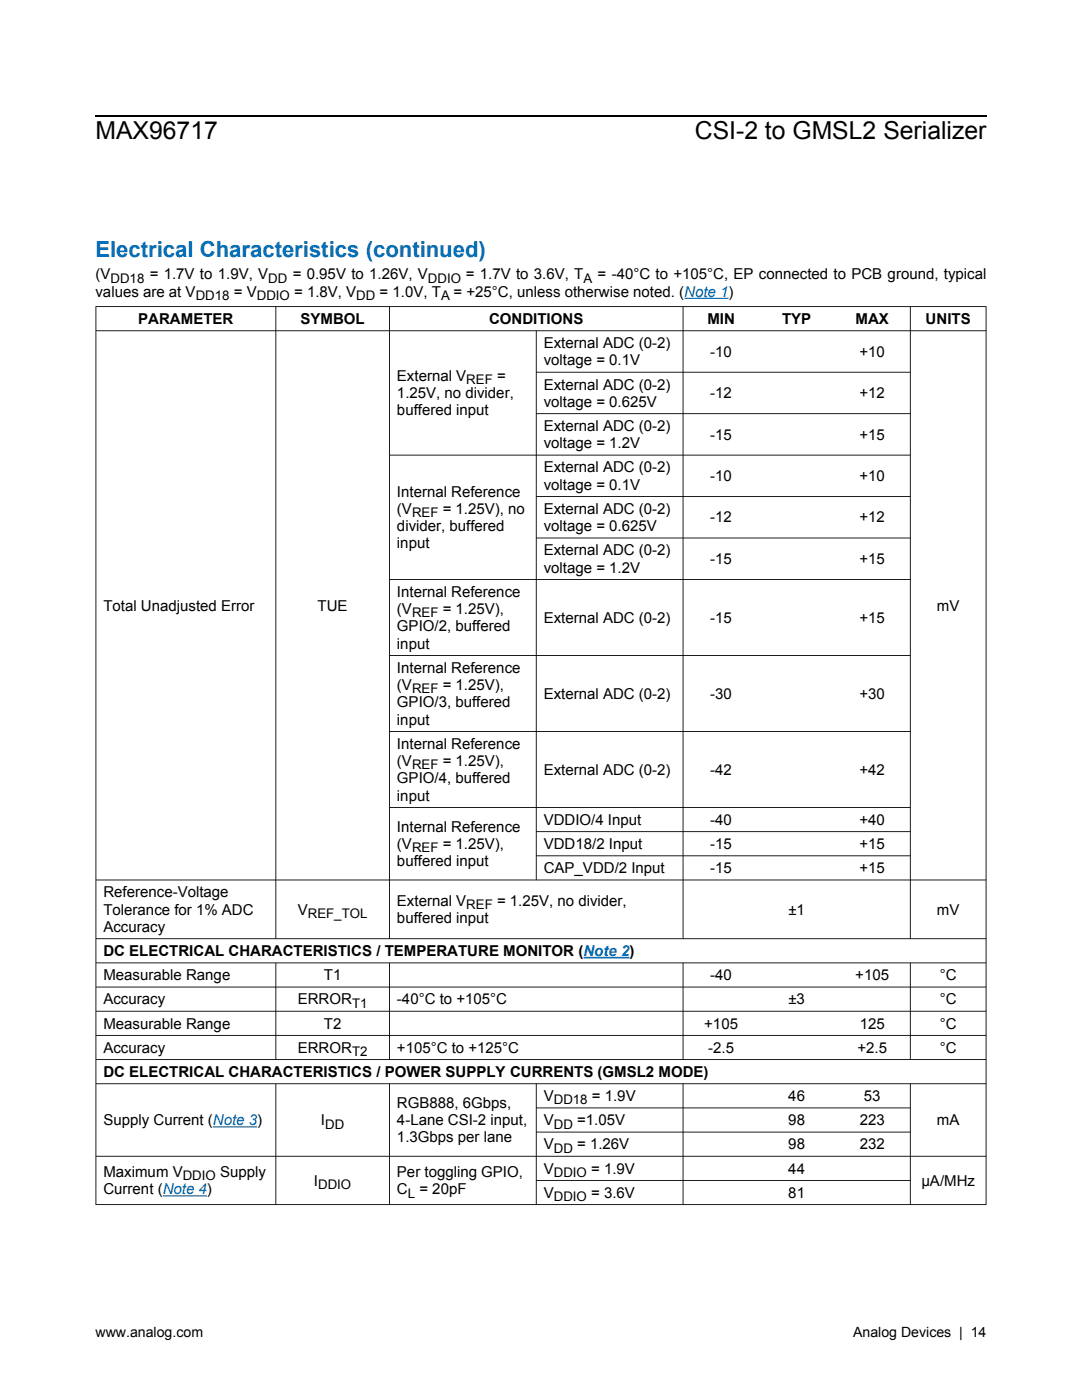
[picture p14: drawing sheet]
<svg xmlns="http://www.w3.org/2000/svg" width="216mm" height="279mm" viewBox="0 0 216 279" stroke-linecap="round" stroke-linejoin="round" font-family="sans-serif">
<defs><g id="words">
<g font-size="4.9">
<text x="19" y="27.8">MAX96717</text>
<text x="138.7" y="27.8">CSI-2 to GMSL2 Serializer</text>
</g>
<text font-size="4.4" fill="#006fb9" x="19" y="51.3">Electrical Characteristics (continued)</text>
<g font-size="3">
<text x="19" y="55.8">(V</text>
<text x="19" y="59.2">values are at V</text>
<text x="27.6" y="64.6">PARAMETER</text>
<text x="60" y="64.6">SYMBOL</text>
<text x="97.6" y="64.6">CONDITIONS</text>
<text x="141.1" y="64.6">MIN</text>
<text x="156.1" y="64.6">TYP</text>
<text x="170.7" y="64.6">MAX</text>
<text x="184.7" y="64.6">UNITS</text>
<text x="108.5" y="69.5">External ADC (0-2)</text>
<text x="141.7" y="71.2">-10</text>
<text x="171.5" y="71.2">+10</text>
<text x="79.2" y="76">External V</text>
<text x="108.5" y="72.9">voltage = 0.1V</text>
<text x="108.5" y="77.7">External ADC (0-2)</text>
<text x="79.2" y="79.5">1.25V, no divider,</text>
<text x="79.2" y="82.9">buffered input</text>
<text x="108.5" y="81.2">voltage = 0.625V</text>
<text x="141.7" y="79.5">-12</text>
<text x="171.5" y="79.5">+12</text>
<text x="108.5" y="86">External ADC (0-2)</text>
<text x="108.5" y="89.5">voltage = 1.2V</text>
<text x="141.7" y="87.7">-15</text>
<text x="171.5" y="87.7">+15</text>
<text x="108.5" y="94.3">External ADC (0-2)</text>
<text x="79.2" y="99.1">Internal Reference</text>
<text x="108.5" y="97.7">voltage = 0.1V</text>
<text x="141.7" y="96">-10</text>
<text x="171.5" y="96">+10</text>
<text x="79.2" y="102.6">(V</text>
<text x="79.2" y="106">divider, buffered</text>
<text x="108.5" y="102.6">External ADC (0-2)</text>
<text x="108.5" y="106">voltage = 0.625V</text>
<text x="141.7" y="104.3">-12</text>
<text x="171.5" y="104.3">+12</text>
<text x="79.2" y="109.4">input</text>
<text x="108.5" y="110.8">External ADC (0-2)</text>
<text x="141.7" y="112.5">-15</text>
<text x="171.5" y="112.5">+15</text>
<text x="79.2" y="119.1">Internal Reference</text>
<text x="108.5" y="114.3">voltage = 1.2V</text>
<text x="20.6" y="121.9">Total Unadjusted Error</text>
<text x="63.4" y="121.9">TUE</text>
<text x="79.2" y="122.5">(V</text>
<text x="79.2" y="126">GPIO/2, buffered</text>
<text x="108.5" y="124.3">External ADC (0-2)</text>
<text x="141.7" y="124.3">-15</text>
<text x="171.5" y="124.3">+15</text>
<text x="187" y="121.9">mV</text>
<text x="79.2" y="129.4">input</text>
<text x="79.2" y="134.3">Internal Reference</text>
<text x="79.2" y="137.7">(V</text>
<text x="79.2" y="141.2">GPIO/3, buffered</text>
<text x="108.5" y="139.4">External ADC (0-2)</text>
<text x="141.7" y="139.4">-30</text>
<text x="171.5" y="139.4">+30</text>
<text x="79.2" y="144.6">input</text>
<text x="79.2" y="149.4">Internal Reference</text>
<text x="79.2" y="152.9">(V</text>
<text x="108.5" y="154.6">External ADC (0-2)</text>
<text x="141.7" y="154.6">-42</text>
<text x="171.5" y="154.6">+42</text>
<text x="79.2" y="156.3">GPIO/4, buffered</text>
<text x="79.2" y="159.8">input</text>
<text x="79.2" y="166">Internal Reference</text>
<text x="108.5" y="164.6">VDDIO/4 Input</text>
<text x="141.7" y="164.6">-40</text>
<text x="171.5" y="164.6">+40</text>
<text x="79.2" y="169.4">(V</text>
<text x="79.2" y="172.9">buffered input</text>
<text x="108.5" y="169.4">VDD18/2 Input</text>
<text x="141.7" y="169.4">-15</text>
<text x="171.5" y="169.4">+15</text>
<text x="20.6" y="179.1">Reference-Voltage</text>
<text x="108.5" y="174.2">CAP_VDD/2 Input</text>
<text x="141.7" y="174.2">-15</text>
<text x="171.5" y="174.2">+15</text>
<text x="20.6" y="182.5">Tolerance for 1% ADC</text>
<text x="20.6" y="186">Accuracy</text>
<text x="59.4" y="182.5">V</text>
<text x="79.2" y="180.8">External V</text>
<text x="79.2" y="184.2">buffered input</text>
<text x="157.3" y="182.5">±1</text>
<text x="187" y="182.5">mV</text>
<text x="20.6" y="190.8">DC ELECTRICAL CHARACTERISTICS / TEMPERATURE MONITOR (Note 2)</text>
<text x="20.6" y="195.6">Measurable Range</text>
<text x="64.6" y="195.6">T1</text>
<text x="141.7" y="195.6">-40</text>
<text x="170.7" y="195.6">+105</text>
<text x="187.5" y="195.6">°C</text>
<text x="20.6" y="200.4">Accuracy</text>
<text x="59.4" y="200.4">ERROR</text>
<text x="79.2" y="200.4">-40°C to +105°C</text>
<text x="157.3" y="200.4">±3</text>
<text x="187.5" y="200.4">°C</text>
<text x="20.6" y="205.3">Measurable Range</text>
<text x="64.6" y="205.3">T2</text>
<text x="140.5" y="205.3">+105</text>
<text x="171.5" y="205.3">125</text>
<text x="187.5" y="205.3">°C</text>
<text x="20.6" y="210.1">Accuracy</text>
<text x="20.6" y="214.9">DC ELECTRICAL CHARACTERISTICS / POWER SUPPLY CURRENTS (GMSL2 MODE)</text>
<text x="59.4" y="210.1">ERROR</text>
<text x="79.2" y="210.1">+105°C to +125°C</text>
<text x="141.3" y="210.1">-2.5</text>
<text x="171.1" y="210.1">+2.5</text>
<text x="187.5" y="210.1">°C</text>
<text x="79.2" y="221.1">RGB888, 6Gbps,</text>
<text x="108.5" y="219.7">V</text>
<text x="157.3" y="219.7">46</text>
<text x="172.4" y="219.7">53</text>
<text x="20.6" y="224.6">Supply Current (Note 3)</text>
<text x="64.1" y="224.6">I</text>
<text x="79.2" y="224.6">4-Lane CSI-2 input,</text>
<text x="108.5" y="224.6">V</text>
<text x="157.3" y="224.6">98</text>
<text x="171.5" y="224.6">223</text>
<text x="187" y="224.6">mA</text>
<text x="79.2" y="228">1.3Gbps per lane</text>
<text x="108.5" y="229.4">V</text>
<text x="157.3" y="229.4">98</text>
<text x="171.5" y="229.4">232</text>
<text x="20.6" y="234.9">Maximum V</text>
<text x="20.6" y="238.3">Current (Note 4)</text>
<text x="62.7" y="236.6">I</text>
<text x="79.2" y="234.9">Per toggling GPIO,</text>
<text x="79.2" y="238.3">C</text>
<text x="108.5" y="234.2">V</text>
<text x="108.5" y="239">V</text>
<text x="157.3" y="234.2">44</text>
<text x="157.3" y="239">81</text>
<text x="183.8" y="236.6">μA/MHz</text>
</g>
<g font-size="2.8">
<text x="19" y="266.8">www.analog.com</text>
<text x="170.2" y="266.8">Analog Devices | 14</text>
</g>
<g font-size="2.6">
<text x="22" y="56.4">DD18 = 1.7V to 1.9V, VDD = 0.95V to 1.26V, VDDIO = 1.7V to 3.6V, TA = -40°C to +105°C, EP connected to PCB ground, typical</text>
<text x="39.1" y="59.9">DD18 = VDDIO = 1.8V, VDD = 1.0V, TA = +25°C, unless otherwise noted. (Note 1)</text>
<text x="93" y="76.7">REF =</text>
<text x="82.2" y="103.2">REF = 1.25V), no</text>
<text x="82.2" y="123.2">REF = 1.25V),</text>
<text x="82.2" y="138.4">REF = 1.25V),</text>
<text x="82.2" y="153.5">REF = 1.25V),</text>
<text x="82.2" y="170.1">REF = 1.25V),</text>
<text x="61.4" y="183.2">REF_TOL</text>
<text x="93" y="181.5">REF = 1.25V, no divider,</text>
<text x="70.2" y="201.1">T1</text>
<text x="70.2" y="210.8">T2</text>
<text x="110.5" y="220.4">DD18 = 1.9V</text>
<text x="64.9" y="225.2">DD</text>
<text x="110.5" y="225.2">DD =1.05V</text>
<text x="110.5" y="230">DD = 1.26V</text>
<text x="36.5" y="235.6">DDIO Supply</text>
<text x="63.5" y="237.3">DDIO</text>
<text x="81.4" y="239">L = 20pF</text>
<text x="110.5" y="234.9">DDIO = 1.9V</text>
<text x="110.5" y="239.7">DDIO = 3.6V</text>
</g>
</g></defs>
<g fill="none" stroke="#000" stroke-width=".2">
<path d="M19 66h177.8M55 61.1v126.3M77.7 61.1v126.3M106.9 74.3h74.8M107 65.9v109.8M136.3 61.1v126.3M181.6 61.1v126.3M77.6 90.8h104.1M106.9 82.6h74.8M106.9 99.1h74.8M77.6 115.6h104.1M106.9 107.4h74.8"/>
<path d="M77.6 130.8h104.1M77.6 146h104.1M19 175.6h177.8M77.6 161.1h104.1M106.9 166h74.8M106.9 170.8h74.8M19 187.3h177.8M19 192.2h177.8M19 197h177.8M55 192.1v19.4M77.7 192.1v19.4M136.3 192.1v19.4"/>
<path d="M181.6 192.1v19.4M19 201.8h177.8M19 206.6h177.8M19 211.5h177.8M19 216.3h177.8M55 216.2v24.3M77.7 216.2v24.3M107 216.2v24.3M136.3 216.2v24.3M181.6 216.2v24.3M19 230.8h177.8M106.9 221.1h74.8"/>
<path d="M106.9 225.9h74.8M106.9 235.6h74.8"/>
</g>
<path d="M19 61.1h177.8v179.4h-177.8l.2-.2h177.5v-179h-177.5v179l-.2 .2z" fill="#000"/>
<path d="M136.5 59.5h8.9M32.5 238.7h8.8M42.5 224.9h8.8" fill="none" stroke="#006fb9" stroke-width=".22"/>
<path d="M116.4 191.1h9.2" fill="none" stroke="#006fb9" stroke-width=".31"/>
<path d="M19 23.1h177.8" fill="none" stroke="#000" stroke-width=".26"/>
<use href="#words"/>
</svg>
